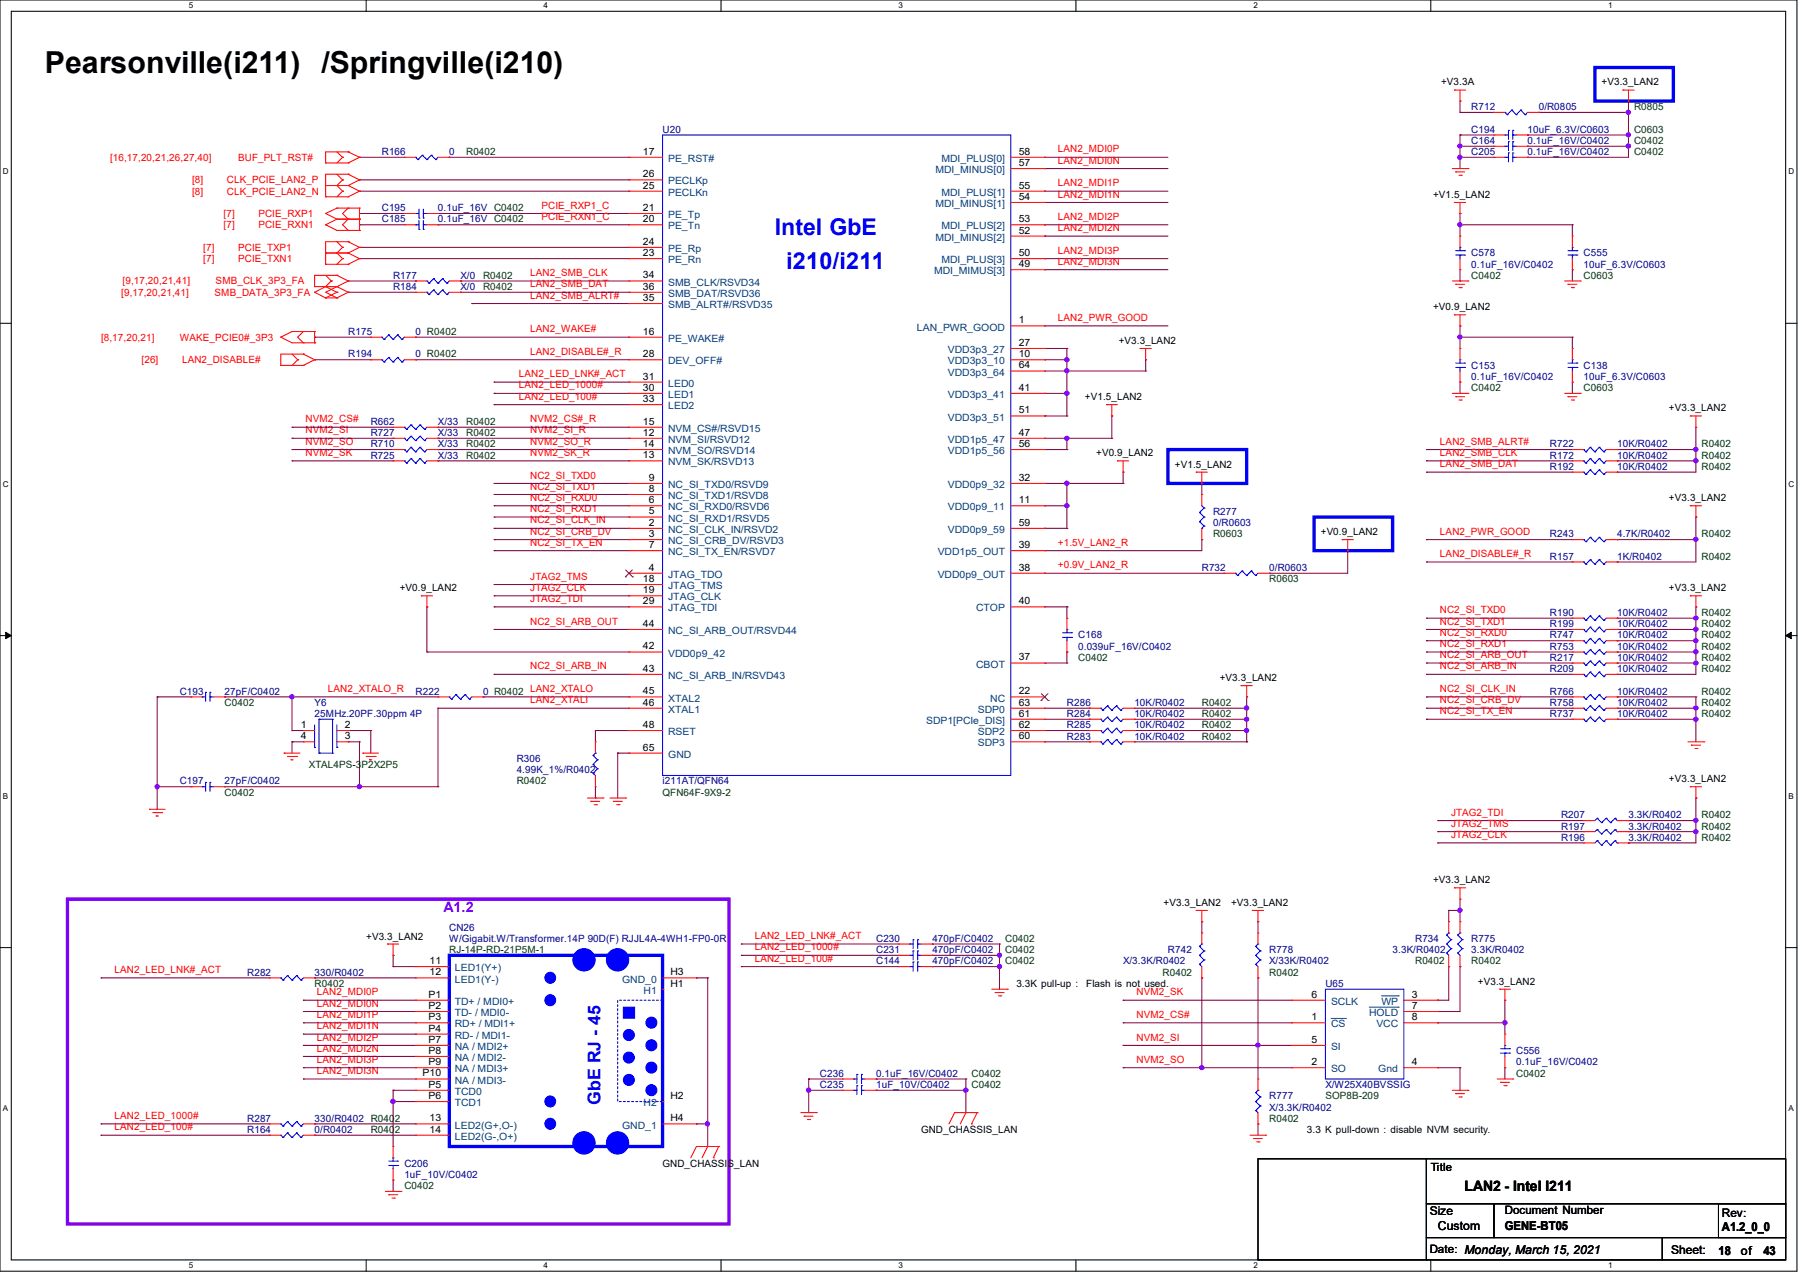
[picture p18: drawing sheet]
<svg xmlns="http://www.w3.org/2000/svg" width="297mm" height="210mm" viewBox="0 0 297 210" stroke-linecap="round" stroke-linejoin="round" font-family="sans-serif">
<defs><g id="words">
<text font-size="5" x="7.4" y="12">Pearsonville(i211) /Springville(i210)</text>
<text font-size="3.9" fill="#00f" x="129.8" y="44.4">i210/i211</text>
<text font-size="3.8" fill="#00f" x="127.9" y="38.7">Intel GbE</text>
<text font-size="2.9" fill="#00f" x="99.1" y="182.3" transform="rotate(-90 99.1 182.3)">GbE RJ - 45</text>
<text font-size="2.4" fill="#8000ff" x="73.2" y="150.5">A1.2</text>
<text font-size="2.4" x="241.8" y="196.5">LAN2 - Intel I211</text>
<g font-size="2">
<text x="236.1" y="200.4">Size</text>
<text x="237.4" y="202.9">Custom</text>
<text x="248.5" y="202.9">GENE-BT05</text>
<text x="284.3" y="203.1">A1.2_0_0</text>
<text x="275.9" y="206.9">Sheet:</text>
<text x="283.7" y="207">18</text>
<text x="287.4" y="207">of</text>
<text x="291.1" y="207">43</text>
</g>
<g font-size="1.9">
<text x="236.2" y="193.3">Title</text>
<text x="248.5" y="200.3">Document Number</text>
<text x="284.3" y="200.7">Rev:</text>
<text x="236.1" y="206.8">Date: Monday, March 15, 2021</text>
</g>
<g font-size="1.7">
<text x="237.9" y="14.1">+V3.3A</text>
<text x="264.4" y="14.1">+V3.3_LAN2</text>
<text x="106.1" y="29.3">26</text>
<text x="106.1" y="25.5">17</text>
<text x="168.2" y="25.5">58</text>
<text x="168.2" y="27.4">57</text>
<text x="106.1" y="34.8">21</text>
<text x="106.1" y="31.1">25</text>
<text x="168.2" y="31.1">55</text>
<text x="168.2" y="33">54</text>
<text x="236.6" y="32.6">+V1.5_LAN2</text>
<text x="106.1" y="36.7">20</text>
<text x="106.1" y="40.4">24</text>
<text x="168.2" y="36.7">53</text>
<text x="168.2" y="38.5">52</text>
<text x="106.1" y="42.2">23</text>
<text x="106.1" y="47.8">36</text>
<text x="106.1" y="45.9">34</text>
<text x="168.2" y="42.2">50</text>
<text x="168.2" y="44.1">49</text>
<text x="106.1" y="49.7">35</text>
<text x="168.2" y="53.3">1</text>
<text x="236.6" y="51.2">+V0.9_LAN2</text>
<text x="106.1" y="58.9">28</text>
<text x="106.1" y="55.2">16</text>
<text x="168.2" y="57.1">27</text>
<text x="168.2" y="58.9">10</text>
<text x="184.7" y="56.7">+V3.3_LAN2</text>
<text x="106.1" y="62.6">31</text>
<text x="106.1" y="64.5">30</text>
<text x="168.2" y="64.5">41</text>
<text x="168.2" y="60.8">64</text>
<text x="179.1" y="66">+V1.5_LAN2</text>
<text x="106.1" y="66.3">33</text>
<text x="106.1" y="71.9">12</text>
<text x="106.1" y="70.1">15</text>
<text x="168.2" y="71.9">47</text>
<text x="168.2" y="68.2">51</text>
<text x="275.5" y="67.9">+V3.3_LAN2</text>
<text x="106.1" y="75.6">13</text>
<text x="106.1" y="73.7">14</text>
<text x="168.2" y="73.7">56</text>
<text x="181" y="75.3">+V0.9_LAN2</text>
<text x="194" y="77.1">+V1.5_LAN2</text>
<text x="107.1" y="79.3">9</text>
<text x="107.1" y="81.2">8</text>
<text x="107.1" y="83">6</text>
<text x="168.2" y="83">11</text>
<text x="168.2" y="79.3">32</text>
<text x="275.5" y="82.7">+V3.3_LAN2</text>
<text x="107.1" y="86.7">2</text>
<text x="107.1" y="88.6">3</text>
<text x="107.1" y="84.9">5</text>
<text x="168.2" y="86.7">59</text>
<text x="218.1" y="88.3">+V0.9_LAN2</text>
<text x="107.1" y="90.4">7</text>
<text x="107.1" y="94.1">4</text>
<text x="168.2" y="90.4">39</text>
<text x="168.2" y="94.1">38</text>
<text x="66" y="97.5">+V0.9_LAN2</text>
<text x="106.1" y="99.7">29</text>
<text x="106.1" y="96">18</text>
<text x="106.1" y="97.9">19</text>
<text x="168.2" y="99.7">40</text>
<text x="275.5" y="97.5">+V3.3_LAN2</text>
<text x="106.1" y="107.1">42</text>
<text x="106.1" y="103.4">44</text>
<text x="106.1" y="110.8">43</text>
<text x="168.2" y="109">37</text>
<text x="201.4" y="112.4">+V3.3_LAN2</text>
<text x="106.1" y="114.6">45</text>
<text x="106.1" y="116.4">46</text>
<text x="168.2" y="114.6">22</text>
<text x="168.2" y="118.2">61</text>
<text x="168.2" y="116.4">63</text>
<text x="49.7" y="120.1">1</text>
<text x="49.7" y="122">4</text>
<text x="56.9" y="122">3</text>
<text x="56.9" y="120.1">2</text>
<text x="106.1" y="120.1">48</text>
<text x="106.1" y="123.8">65</text>
<text x="168.2" y="122">60</text>
<text x="168.2" y="120.1">62</text>
<text x="275.5" y="129.1">+V3.3_LAN2</text>
<text x="192.1" y="149.4">+V3.3_LAN2</text>
<text x="203.2" y="149.4">+V3.3_LAN2</text>
<text x="236.6" y="145.8">+V3.3_LAN2</text>
<text x="60.5" y="155">+V3.3_LAN2</text>
<text x="70.9" y="160.9">12</text>
<text x="70.9" y="159">11</text>
<text x="110.7" y="160.9">H3</text>
<text x="70.7" y="164.6">P1</text>
<text x="70.7" y="166.5">P2</text>
<text x="110.7" y="162.8">H1</text>
<text x="167.8" y="162.8">3.3K pull-up :</text>
<text x="179.3" y="162.8">Flash is not used.</text>
<text x="216.5" y="164.6">6</text>
<text x="233.1" y="164.6">3</text>
<text x="233.1" y="166.5">7</text>
<text x="244" y="162.4">+V3.3_LAN2</text>
<text x="70.7" y="168.3">P3</text>
<text x="70.7" y="170.2">P4</text>
<text x="70.7" y="172">P7</text>
<text x="70.7" y="173.9">P8</text>
<text x="216.5" y="168.3">1</text>
<text x="216.5" y="172">5</text>
<text x="233.1" y="168.3">8</text>
<text x="69.8" y="177.6">P10</text>
<text x="70.7" y="175.7">P9</text>
<text x="70.7" y="179.5">P5</text>
<text x="216.5" y="175.7">2</text>
<text x="233.1" y="175.7">4</text>
<text x="70.7" y="181.3">P6</text>
<text x="70.9" y="185">13</text>
<text x="110.7" y="185">H4</text>
<text x="110.7" y="181.3">H2</text>
<text x="70.9" y="186.9">14</text>
<text x="152.1" y="186.9">GND_CHASSIS_LAN</text>
<text x="215.8" y="186.9">3.3 K pull-down : disable NVM security.</text>
<text x="109.4" y="192.5">GND_CHASSIS_LAN</text>
</g>
<g font-size="1.7" fill="#000080">
<text x="109.4" y="21.9">U20</text>
<text x="242.9" y="18.2">R712</text>
<text x="242.9" y="23.7">C164</text>
<text x="242.9" y="21.9">C194</text>
<text x="252.2" y="23.7">0.1uF_16V/C0402</text>
<text x="252.2" y="21.9">10uF_6.3V/C0603</text>
<text x="254" y="18.2">0/R0805</text>
<text x="63" y="25.6">R166</text>
<text x="74.2" y="25.6">0</text>
<text x="242.9" y="25.6">C205</text>
<text x="252.2" y="25.6">0.1uF_16V/C0402</text>
<text x="63" y="34.9">C195</text>
<text x="72.3" y="34.9">0.1uF_16V C0402</text>
<text x="63" y="36.7">C185</text>
<text x="72.3" y="36.7">0.1uF_16V C0402</text>
<text x="64.9" y="47.8">R184</text>
<text x="64.9" y="46">R177</text>
<text x="76" y="47.8">X/0</text>
<text x="76" y="46">X/0</text>
<text x="242.9" y="42.3">C578</text>
<text x="242.9" y="44.2">0.1uF_16V/C0402</text>
<text x="261.4" y="42.3">C555</text>
<text x="261.4" y="44.2">10uF_6.3V/C0603</text>
<text x="57.5" y="59">R194</text>
<text x="57.5" y="55.2">R175</text>
<text x="68.6" y="59">0 R0402</text>
<text x="68.6" y="55.2">0 R0402</text>
<text x="242.9" y="60.8">C153</text>
<text x="242.9" y="62.7">0.1uF_16V/C0402</text>
<text x="261.4" y="60.8">C138</text>
<text x="261.4" y="62.7">10uF_6.3V/C0603</text>
<text x="61.2" y="72">R727</text>
<text x="61.2" y="70.1">R662</text>
<text x="72.3" y="72">X/33</text>
<text x="72.3" y="70.1">X/33</text>
<text x="61.2" y="75.6">R725</text>
<text x="61.2" y="73.8">R710</text>
<text x="72.3" y="75.6">X/33</text>
<text x="72.3" y="73.8">X/33</text>
<text x="255.9" y="75.6">R172</text>
<text x="255.9" y="77.5">R192</text>
<text x="255.9" y="73.8">R722</text>
<text x="267" y="75.6">10K/R0402</text>
<text x="267" y="77.5">10K/R0402</text>
<text x="267" y="73.8">10K/R0402</text>
<text x="200.3" y="84.9">R277</text>
<text x="200.3" y="86.8">0/R0603</text>
<text x="255.9" y="88.6">R243</text>
<text x="267" y="88.6">4.7K/R0402</text>
<text x="198.4" y="94.2">R732</text>
<text x="209.5" y="94.2">0/R0603</text>
<text x="255.9" y="92.3">R157</text>
<text x="267" y="92.3">1K/R0402</text>
<text x="255.9" y="101.6">R190</text>
<text x="267" y="101.6">10K/R0402</text>
<text x="178" y="105.3">C168</text>
<text x="178" y="107.2">0.039uF_16V/C0402</text>
<text x="255.9" y="107.2">R753</text>
<text x="255.9" y="105.3">R747</text>
<text x="255.9" y="103.5">R199</text>
<text x="267" y="107.2">10K/R0402</text>
<text x="267" y="105.3">10K/R0402</text>
<text x="267" y="103.5">10K/R0402</text>
<text x="255.9" y="110.9">R209</text>
<text x="255.9" y="109.1">R217</text>
<text x="267" y="110.9">10K/R0402</text>
<text x="267" y="109.1">10K/R0402</text>
<text x="29.7" y="114.6">C193</text>
<text x="37.1" y="114.6">27pF/C0402</text>
<text x="51.9" y="116.5">Y6</text>
<text x="51.9" y="118.3">25MHz.20PF.30ppm 4P</text>
<text x="68.6" y="114.6">R222</text>
<text x="79.8" y="114.6">0 R0402</text>
<text x="176.1" y="118.3">R284</text>
<text x="176.1" y="116.5">R286</text>
<text x="187.3" y="118.3">10K/R0402</text>
<text x="187.3" y="116.5">10K/R0402</text>
<text x="255.9" y="118.3">R737</text>
<text x="255.9" y="114.6">R766</text>
<text x="255.9" y="116.5">R758</text>
<text x="267" y="118.3">10K/R0402</text>
<text x="267" y="114.6">10K/R0402</text>
<text x="267" y="116.5">10K/R0402</text>
<text x="85.3" y="125.7">R306</text>
<text x="176.1" y="120.1">R285</text>
<text x="176.1" y="122">R283</text>
<text x="187.3" y="120.1">10K/R0402</text>
<text x="187.3" y="122">10K/R0402</text>
<text x="29.7" y="129.4">C197</text>
<text x="37.1" y="129.4">27pF/C0402</text>
<text x="85.3" y="127.6">4.99K_1%/R0402</text>
<text x="109.4" y="129.4">i211AT/QFN64</text>
<text x="257.7" y="135">R207</text>
<text x="257.7" y="136.9">R197</text>
<text x="268.9" y="135">3.3K/R0402</text>
<text x="268.9" y="136.9">3.3K/R0402</text>
<text x="257.7" y="138.7">R196</text>
<text x="268.9" y="138.7">3.3K/R0402</text>
<text x="74.2" y="153.5">CN26</text>
<text x="74.2" y="155.4">W/Gigabit.W/Transformer.14P 90D(F) RJJL4A-4WH1-FP0-0R</text>
<text x="144.7" y="155.4">C230</text>
<text x="153.9" y="155.4">470pF/C0402</text>
<text x="233.6" y="155.4">R734</text>
<text x="242.9" y="155.4">R775</text>
<text x="40.8" y="161">R282</text>
<text x="51.9" y="161">330/R0402</text>
<text x="144.7" y="157.2">C231</text>
<text x="144.7" y="159.1">C144</text>
<text x="153.9" y="157.2">470pF/C0402</text>
<text x="153.9" y="159.1">470pF/C0402</text>
<text x="185.4" y="159.1">X/3.3K/R0402</text>
<text x="192.8" y="157.2">R742</text>
<text x="209.5" y="157.2">R778</text>
<text x="209.5" y="159.1">X/33K/R0402</text>
<text x="229.9" y="157.2">3.3K/R0402</text>
<text x="242.9" y="157.2">3.3K/R0402</text>
<text x="218.8" y="162.8">U65</text>
<text x="250.3" y="173.9">C556</text>
<text x="135.4" y="179.5">C235</text>
<text x="135.4" y="177.6">C236</text>
<text x="144.7" y="179.5">1uF_10V/C0402</text>
<text x="144.7" y="177.6">0.1uF_16V/C0402</text>
<text x="218.8" y="179.5">X/W25X40BVSSIG</text>
<text x="250.3" y="175.8">0.1uF_16V/C0402</text>
<text x="40.8" y="185">R287</text>
<text x="51.9" y="185">330/R0402 R0402</text>
<text x="209.5" y="181.4">R777</text>
<text x="209.5" y="183.2">X/3.3K/R0402</text>
<text x="40.8" y="186.9">R164</text>
<text x="51.9" y="186.9">0/R0402</text>
<text x="66.8" y="192.5">C206</text>
<text x="66.8" y="194.3">1uF_10V/C0402</text>
</g>
<g font-size="1.7" fill="#004000">
<text x="269.8" y="18.2">R0805</text>
<text x="269.8" y="23.7">C0402</text>
<text x="269.8" y="21.9">C0603</text>
<text x="77" y="25.6">R0402</text>
<text x="269.8" y="25.6">C0402</text>
<text x="79.8" y="47.8">R0402</text>
<text x="79.8" y="46">R0402</text>
<text x="242.9" y="46">C0402</text>
<text x="261.4" y="46">C0603</text>
<text x="242.9" y="64.5">C0402</text>
<text x="261.4" y="64.5">C0603</text>
<text x="77" y="72">R0402</text>
<text x="77" y="70.1">R0402</text>
<text x="77" y="75.6">R0402</text>
<text x="77" y="73.8">R0402</text>
<text x="280.9" y="75.6">R0402</text>
<text x="280.9" y="77.5">R0402</text>
<text x="280.9" y="73.8">R0402</text>
<text x="200.3" y="88.6">R0603</text>
<text x="280.9" y="88.6">R0402</text>
<text x="280.9" y="92.3">R0402</text>
<text x="209.5" y="96.1">R0603</text>
<text x="280.9" y="101.6">R0402</text>
<text x="280.9" y="107.2">R0402</text>
<text x="280.9" y="105.3">R0402</text>
<text x="280.9" y="103.5">R0402</text>
<text x="178" y="109.1">C0402</text>
<text x="280.9" y="110.9">R0402</text>
<text x="280.9" y="109.1">R0402</text>
<text x="37.1" y="116.5">C0402</text>
<text x="198.4" y="118.3">R0402</text>
<text x="198.4" y="116.5">R0402</text>
<text x="280.9" y="118.3">R0402</text>
<text x="280.9" y="114.6">R0402</text>
<text x="280.9" y="116.5">R0402</text>
<text x="198.4" y="120.1">R0402</text>
<text x="198.4" y="122">R0402</text>
<text x="37.1" y="131.3">C0402</text>
<text x="51" y="126.7">XTAL4PS-3P2X2P5</text>
<text x="85.3" y="129.4">R0402</text>
<text x="109.4" y="131.3">QFN64F-9X9-2</text>
<text x="280.9" y="135">R0402</text>
<text x="280.9" y="136.9">R0402</text>
<text x="280.9" y="138.7">R0402</text>
<text x="165.9" y="155.4">C0402</text>
<text x="74.2" y="157.2">RJ-14P-RD-21P5M-1</text>
<text x="165.9" y="157.2">C0402</text>
<text x="165.9" y="159.1">C0402</text>
<text x="191.9" y="161">R0402</text>
<text x="209.5" y="161">R0402</text>
<text x="233.6" y="159.1">R0402</text>
<text x="242.9" y="159.1">R0402</text>
<text x="51.9" y="162.8">R0402</text>
<text x="160.4" y="179.5">C0402</text>
<text x="160.4" y="177.6">C0402</text>
<text x="250.3" y="177.6">C0402</text>
<text x="209.5" y="185">R0402</text>
<text x="218.8" y="181.4">SOP8B-209</text>
<text x="61.2" y="186.9">R0402</text>
<text x="66.8" y="196.2">C0402</text>
</g>
<g font-size="1.7" fill="#f00">
<text x="18.2" y="26.5">[16,17,20,21,26,27,40]</text>
<text x="39.3" y="26.5">BUF_PLT_RST#</text>
<text x="174.7" y="25.1">LAN2_MDI0P</text>
<text x="174.7" y="27">LAN2_MDI0N</text>
<text x="31.7" y="32.1">[8]</text>
<text x="31.7" y="30.2">[8]</text>
<text x="36.9" y="35.8">[7]</text>
<text x="37.5" y="32.1">CLK_PCIE_LAN2_N</text>
<text x="37.5" y="30.2">CLK_PCIE_LAN2_P</text>
<text x="42.7" y="35.8">PCIE_RXP1</text>
<text x="89.4" y="34.4">PCIE_RXP1_C</text>
<text x="174.7" y="30.7">LAN2_MDI1P</text>
<text x="174.7" y="32.6">LAN2_MDI1N</text>
<text x="33.6" y="41.4">[7]</text>
<text x="36.9" y="37.6">[7]</text>
<text x="39.3" y="41.4">PCIE_TXP1</text>
<text x="42.7" y="37.6">PCIE_RXN1</text>
<text x="89.4" y="36.3">PCIE_RXN1_C</text>
<text x="174.7" y="36.3">LAN2_MDI2P</text>
<text x="174.7" y="38.1">LAN2_MDI2N</text>
<text x="174.7" y="41.9">LAN2_MDI3P</text>
<text x="20.2" y="46.9">[9,17,20,21,41]</text>
<text x="33.6" y="43.2">[7]</text>
<text x="35.6" y="46.9">SMB_CLK_3P3_FA</text>
<text x="39.3" y="43.2">PCIE_TXN1</text>
<text x="87.5" y="45.6">LAN2_SMB_CLK</text>
<text x="87.5" y="47.4">LAN2_SMB_DAT</text>
<text x="174.7" y="43.7">LAN2_MDI3N</text>
<text x="20" y="48.8">[9,17,20,21,41]</text>
<text x="35.4" y="48.8">SMB_DATA_3P3_FA</text>
<text x="87.5" y="49.3">LAN2_SMB_ALRT#</text>
<text x="174.7" y="53">LAN2_PWR_GOOD</text>
<text x="16.7" y="56.2">[8,17,20,21]</text>
<text x="23.4" y="59.9">[26]</text>
<text x="29.7" y="56.2">WAKE_PCIE0#_3P3</text>
<text x="30.1" y="59.9">LAN2_DISABLE#</text>
<text x="87.5" y="54.8">LAN2_WAKE#</text>
<text x="87.5" y="58.5">LAN2_DISABLE#_R</text>
<text x="85.7" y="62.2">LAN2_LED_LNK#_ACT</text>
<text x="85.7" y="64.1">LAN2_LED_1000#</text>
<text x="85.7" y="66">LAN2_LED_100#</text>
<text x="50.5" y="71.5">NVM2_SI</text>
<text x="50.5" y="69.7">NVM2_CS#</text>
<text x="87.5" y="71.5">NVM2_SI_R</text>
<text x="87.5" y="69.7">NVM2_CS#_R</text>
<text x="50.5" y="75.2">NVM2_SK</text>
<text x="50.5" y="73.4">NVM2_SO</text>
<text x="87.5" y="73.4">NVM2_SO_R</text>
<text x="87.5" y="75.2">NVM2_SK_R</text>
<text x="237.7" y="73.4">LAN2_SMB_ALRT#</text>
<text x="237.7" y="75.2">LAN2_SMB_CLK</text>
<text x="237.7" y="77.1">LAN2_SMB_DAT</text>
<text x="87.5" y="80.8">NC2_SI_TXD1</text>
<text x="87.5" y="79">NC2_SI_TXD0</text>
<text x="87.5" y="82.6">NC2_SI_RXD0</text>
<text x="87.5" y="88.2">NC2_SI_CRB_DV</text>
<text x="87.5" y="84.5">NC2_SI_RXD1</text>
<text x="87.5" y="86.4">NC2_SI_CLK_IN</text>
<text x="237.7" y="88.2">LAN2_PWR_GOOD</text>
<text x="87.5" y="90">NC2_SI_TX_EN</text>
<text x="87.5" y="95.6">JTAG2_TMS</text>
<text x="174.7" y="90">+1.5V_LAN2_R</text>
<text x="174.7" y="93.8">+0.9V_LAN2_R</text>
<text x="237.7" y="91.9">LAN2_DISABLE#_R</text>
<text x="87.5" y="97.5">JTAG2_CLK</text>
<text x="87.5" y="99.3">JTAG2_TDI</text>
<text x="237.7" y="101.2">NC2_SI_TXD0</text>
<text x="87.5" y="103">NC2_SI_ARB_OUT</text>
<text x="237.7" y="103">NC2_SI_TXD1</text>
<text x="237.7" y="106.8">NC2_SI_RXD1</text>
<text x="237.7" y="104.9">NC2_SI_RXD0</text>
<text x="87.5" y="110.4">NC2_SI_ARB_IN</text>
<text x="237.7" y="108.6">NC2_SI_ARB_OUT</text>
<text x="237.7" y="110.4">NC2_SI_ARB_IN</text>
<text x="54.1" y="114.2">LAN2_XTALO_R</text>
<text x="87.5" y="114.2">LAN2_XTALO</text>
<text x="87.5" y="116">LAN2_XTALI</text>
<text x="237.7" y="114.2">NC2_SI_CLK_IN</text>
<text x="237.7" y="116">NC2_SI_CRB_DV</text>
<text x="237.7" y="117.9">NC2_SI_TX_EN</text>
<text x="239.6" y="134.6">JTAG2_TDI</text>
<text x="239.6" y="136.4">JTAG2_TMS</text>
<text x="239.6" y="138.3">JTAG2_CLK</text>
<text x="124.6" y="154.9">LAN2_LED_LNK#_ACT</text>
<text x="18.9" y="160.5">LAN2_LED_LNK#_ACT</text>
<text x="124.6" y="156.8">LAN2_LED_1000#</text>
<text x="124.6" y="158.7">LAN2_LED_100#</text>
<text x="52.3" y="167.9">LAN2_MDI1P</text>
<text x="52.3" y="166.1">LAN2_MDI0N</text>
<text x="52.3" y="164.2">LAN2_MDI0P</text>
<text x="187.7" y="164.2">NVM2_SK</text>
<text x="187.7" y="167.9">NVM2_CS#</text>
<text x="52.3" y="173.5">LAN2_MDI2N</text>
<text x="52.3" y="171.7">LAN2_MDI2P</text>
<text x="52.3" y="169.8">LAN2_MDI1N</text>
<text x="187.7" y="171.7">NVM2_SI</text>
<text x="52.3" y="177.2">LAN2_MDI3N</text>
<text x="52.3" y="175.3">LAN2_MDI3P</text>
<text x="187.7" y="175.3">NVM2_SO</text>
<text x="18.9" y="184.6">LAN2_LED_1000#</text>
<text x="18.9" y="186.5">LAN2_LED_100#</text>
</g>
<g font-size="1.7" fill="#004080">
<text x="110.3" y="26.7">PE_RST#</text>
<text x="154.4" y="28.6">MDI_MINUS[0]</text>
<text x="155.4" y="26.7">MDI_PLUS[0]</text>
<text x="110.3" y="36">PE_Tp</text>
<text x="110.3" y="30.4">PECLKp</text>
<text x="110.3" y="32.3">PECLKn</text>
<text x="154.4" y="34.2">MDI_MINUS[1]</text>
<text x="155.4" y="32.3">MDI_PLUS[1]</text>
<text x="110.3" y="37.8">PE_Tn</text>
<text x="110.3" y="41.6">PE_Rp</text>
<text x="154.4" y="39.7">MDI_MINUS[2]</text>
<text x="155.4" y="37.8">MDI_PLUS[2]</text>
<text x="110.3" y="43.4">PE_Rn</text>
<text x="110.3" y="47.1">SMB_CLK/RSVD34</text>
<text x="154.2" y="45.3">MDI_MIMUS[3]</text>
<text x="155.4" y="43.4">MDI_PLUS[3]</text>
<text x="110.3" y="50.8">SMB_ALRT#/RSVD35</text>
<text x="110.3" y="49">SMB_DAT/RSVD36</text>
<text x="110.3" y="56.4">PE_WAKE#</text>
<text x="151.4" y="54.5">LAN_PWR_GOOD</text>
<text x="156.5" y="58.3">VDD3p3_27</text>
<text x="110.3" y="63.8">LED0</text>
<text x="110.3" y="65.7">LED1</text>
<text x="110.3" y="60.1">DEV_OFF#</text>
<text x="156.5" y="65.7">VDD3p3_41</text>
<text x="156.5" y="62">VDD3p3_64</text>
<text x="156.5" y="60.1">VDD3p3_10</text>
<text x="110.3" y="67.5">LED2</text>
<text x="110.3" y="71.2">NVM_CS#/RSVD15</text>
<text x="156.5" y="69.4">VDD3p3_51</text>
<text x="110.3" y="73.1">NVM_SI/RSVD12</text>
<text x="110.3" y="76.8">NVM_SK/RSVD13</text>
<text x="110.3" y="74.9">NVM_SO/RSVD14</text>
<text x="156.5" y="73.1">VDD1p5_47</text>
<text x="156.5" y="74.9">VDD1p5_56</text>
<text x="110.3" y="80.5">NC_SI_TXD0/RSVD9</text>
<text x="110.3" y="82.3">NC_SI_TXD1/RSVD8</text>
<text x="156.5" y="80.5">VDD0p9_32</text>
<text x="110.3" y="87.9">NC_SI_CLK_IN/RSVD2</text>
<text x="110.3" y="89.8">NC_SI_CRB_DV/RSVD3</text>
<text x="110.3" y="84.2">NC_SI_RXD0/RSVD6</text>
<text x="110.3" y="86.1">NC_SI_RXD1/RSVD5</text>
<text x="156.5" y="84.2">VDD0p9_11</text>
<text x="156.5" y="87.9">VDD0p9_59</text>
<text x="110.3" y="91.6">NC_SI_TX_EN/RSVD7</text>
<text x="110.3" y="95.3">JTAG_TDO</text>
<text x="154.8" y="91.6">VDD1p5_OUT</text>
<text x="154.8" y="95.3">VDD0p9_OUT</text>
<text x="110.3" y="100.9">JTAG_TDI</text>
<text x="110.3" y="97.2">JTAG_TMS</text>
<text x="110.3" y="99.1">JTAG_CLK</text>
<text x="161.2" y="100.9">CTOP</text>
<text x="110.3" y="104.6">NC_SI_ARB_OUT/RSVD44</text>
<text x="110.3" y="112">NC_SI_ARB_IN/RSVD43</text>
<text x="110.3" y="108.3">VDD0p9_42</text>
<text x="161.2" y="110.2">CBOT</text>
<text x="110.3" y="115.7">XTAL2</text>
<text x="110.3" y="117.6">XTAL1</text>
<text x="152.9" y="119.4">SDP1[PCIe_DIS]</text>
<text x="161.5" y="117.6">SDP0</text>
<text x="163.5" y="115.7">NC</text>
<text x="110.3" y="121.3">RSET</text>
<text x="110.3" y="125">GND</text>
<text x="161.5" y="123.1">SDP3</text>
<text x="161.5" y="121.3">SDP2</text>
<text x="75.1" y="160.2">LED1(Y+)</text>
<text x="75.1" y="165.8">TD+ / MDI0+</text>
<text x="75.1" y="167.6">TD- / MDI0-</text>
<text x="75.1" y="162.1">LED1(Y-)</text>
<text x="102.7" y="162.1">GND_0</text>
<text x="106.3" y="164">H1</text>
<text x="219.7" y="165.8">SCLK</text>
<text x="226.1" y="167.6">HOLD</text>
<text x="228.1" y="165.8">WP</text>
<text x="75.1" y="169.5">RD+ / MDI1+</text>
<text x="75.1" y="171.4">RD- / MDI1-</text>
<text x="75.1" y="173.2">NA / MDI2+</text>
<text x="219.7" y="169.5">CS</text>
<text x="219.7" y="173.2">SI</text>
<text x="227.2" y="169.5">VCC</text>
<text x="75.1" y="175">NA / MDI2-</text>
<text x="75.1" y="176.9">NA / MDI3+</text>
<text x="75.1" y="178.8">NA / MDI3-</text>
<text x="219.7" y="176.9">SO</text>
<text x="227.5" y="176.9">Gnd</text>
<text x="75.1" y="182.5">TCD1</text>
<text x="75.1" y="180.6">TCD0</text>
<text x="106.3" y="182.5">H2</text>
<text x="75.1" y="186.2">LED2(G+,O-)</text>
<text x="75.1" y="188">LED2(G-,O+)</text>
<text x="102.7" y="186.2">GND_1</text>
</g>
<g font-size="1.3">
<text x="31.2" y="1.4">5</text>
<text x="89.7" y="1.4">4</text>
<text x="148.3" y="1.4">3</text>
<text x="206.9" y="1.4">2</text>
<text x="265.5" y="1.4">1</text>
<text x=".5" y="28.8">D</text>
<text x="295.3" y="28.8">D</text>
<text x=".5" y="80.3">C</text>
<text x="295.3" y="80.3">C</text>
<text x=".5" y="131.8">B</text>
<text x="295.3" y="131.8">B</text>
<text x=".5" y="183.3">A</text>
<text x="295.3" y="183.3">A</text>
<text x="31.2" y="209.3">5</text>
<text x="89.7" y="209.3">4</text>
<text x="148.3" y="209.3">3</text>
<text x="206.9" y="209.3">2</text>
<text x="265.5" y="209.3">1</text>
</g>
</g></defs>
<path d="M0 0h296.7v209.7h-296.7zM1.9 1.9h292.9v206h-292.9z" fill="none" stroke="#000" stroke-width=".17"/>
<g fill="#fff">
<path d="M31.2 .2h.7v1.5h-.7z"/>
<path d="M31.2 208.1h.7v1.4h-.7z"/>
</g>
<path d="M60.5 0v1.9M60.5 207.9v1.8" fill="none" stroke="#000" stroke-width=".17"/>
<g fill="#fff">
<path d="M89.7 .2h.8v1.5h-.8z"/>
<path d="M89.7 208.1h.8v1.4h-.8z"/>
</g>
<path d="M119 0v1.9M119 207.9v1.8" fill="none" stroke="#000" stroke-width=".17"/>
<g fill="#fff">
<path d="M148.3 .2h.8v1.5h-.8z"/>
<path d="M148.3 208.1h.8v1.4h-.8z"/>
</g>
<path d="M177.6 0v1.9M177.6 207.9v1.8" fill="none" stroke="#000" stroke-width=".17"/>
<g fill="#fff">
<path d="M206.9 .2h.7v1.5h-.7z"/>
<path d="M206.9 208.1h.7v1.4h-.7z"/>
</g>
<path d="M236.2 0v1.9M236.2 207.9v1.8" fill="none" stroke="#000" stroke-width=".17"/>
<g fill="#fff">
<path d="M265.5 .2h.7v1.5h-.7z"/>
<path d="M265.5 208.1h.7v1.4h-.7z"/>
<path d="M.5 27.6h.9v1.5h-.9z"/>
<path d="M295.3 27.6h.9v1.5h-.9z"/>
<path d="M.5 79.1h.9v1.5h-.9z"/>
<path d="M295.3 79.1h.9v1.5h-.9z"/>
</g>
<path d="M0 53.3h1.9M294.8 53.3h1.9" fill="none" stroke="#000" stroke-width=".17"/>
<g fill="#fff">
<path d="M.5 130.6h.8v1.5h-.8z"/>
<path d="M295.3 130.6h.8v1.5h-.8z"/>
</g>
<path d="M0 104.9h1.9M294.8 104.9h1.9" fill="none" stroke="#000" stroke-width=".17"/>
<path d="M.9 104.3l1 .6-1 .5zM294.8 104.9l.9-.6v1.1z" fill="#000" stroke="#000" stroke-width=".17"/>
<g fill="#fff">
<path d="M.5 182.1h.8v1.5h-.8z"/>
<path d="M295.3 182.1h.8v1.5h-.8z"/>
</g>
<path d="M0 156.3h1.9M294.8 156.3h1.9M207.7 191.2h27.8v16.7h-27.8zM235.5 198.6h11.1v5.6h-11.1zM235.5 191.2h59.3v7.4h-59.3zM246.6 198.6h48.2v5.6h-48.2zM283.7 198.6h11.1v5.6h-11.1zM235.5 204.2h38.9v3.7h-38.9zM274.4 204.2h20.4v3.7h-20.4z" fill="none" stroke="#000" stroke-width=".17"/>
<path d="M263.3 11.1h13v5.6h-13zM192.8 74.2h13v5.6h-13zM217 85.3h12.9v5.5h-12.9zM74.2 157.6h35.2v31.5h-35.2z" fill="none" stroke="#00f" stroke-width=".55"/>
<path d="M11.1 148.3h109.3v53.6h-109.3z" fill="none" stroke="#8000ff" stroke-width=".55"/>
<g fill="none" stroke="#800040" stroke-width=".17">
<path d="M241 18.5h.1M241 16.7h.1M241 18.5h5.6M241 16.7v1.8M254 18.5h.1M254 18.5h14.9M268.9 18.5h.1M268.9 16.7h.1M268.9 16.7v9.3h-16.7M59.4 31.5h.1M59.4 35.2h.1M59.4 37.1h.1"/>
<path d="M59.4 26h.1M59.4 29.7h.1M59.4 31.5h44.4M59.4 35.2h7.4M59.4 37.1h7.4M59.4 26h7.4M59.4 29.7h44.4M72.3 35.2h.1M72.3 37.1h.1M72.3 35.2h31.5M72.3 37.1h31.5M74.2 26h.1"/>
<path d="M74.2 26h29.6M172.5 26h.1M172.5 27.8h.1M172.5 31.5h.1M172.5 33.4h.1M172.5 37.1h.1M172.5 38.9h.1M172.5 31.5h20.3M172.5 37.1h20.3M172.5 26h20.3M172.5 27.8h20.3M172.5 33.4h20.3"/>
<path d="M172.5 38.9h20.3M241 24.1h.1M241 22.3h.1M241 26h.1M241 37.1h.1M241 35.2h.1M241 37.1h18.6M241 22.3v5.5M241 35.2v3.7M241 22.3h5.6M241 24.1h5.6M241 26h5.6"/>
<path d="M252.2 22.3h.1M252.2 24.1h.1M252.2 26h.1M252.2 22.3h16.7M252.2 24.1h16.7M259.6 37.1h.1M259.6 37.1v1.8M268.9 22.3h.1M268.9 24.1h.1M51.9 55.6h.1M51.9 59.4h.1M51.9 55.6h9.3"/>
<path d="M51.9 59.4h9.3M57.5 48.2h.1M57.5 46.4h11.1M57.5 48.2h11.1M59.4 40.8h.1M59.4 42.7h.1M59.4 40.8h44.4M59.4 42.7h44.4M68.6 46.4h.1M68.6 55.6h.1M68.6 59.4h.1M68.6 55.6h35.2"/>
<path d="M68.6 59.4h35.2M76 46.4h.1M76 48.2h.1M76 46.4h27.8M76 48.2h27.8M77.9 50.1h.1M77.9 50.1h25.9M172.5 53.8h.1M172.5 59.4h.1M172.5 42.7h.1M172.5 44.5h.1M172.5 42.7h20.3"/>
<path d="M172.5 59.4h3.6M172.5 53.8h20.3M172.5 57.5h3.6M172.5 44.5h20.3M176.1 57.5h.1M176.1 59.4h.1M176.1 57.5v11.1M189.1 59.4h.1M189.1 59.4v1.8M241 55.6h.1M241 53.8h.1M241 46.4h.1"/>
<path d="M241 55.6h18.6M241 44.5v1.9M241 53.8v3.7M259.6 55.6h.1M259.6 44.5h.1M259.6 44.5v1.9M259.6 55.6v1.9M48.2 76h.1M48.2 74.2h.1M48.2 72.3h.1M48.2 70.5h.1M48.2 74.2h16.7"/>
<path d="M48.2 76h16.7M48.2 72.3h16.7M48.2 70.5h16.7M72.3 72.3h.1M72.3 74.2h.1M72.3 76h.1M72.3 70.5h.1M72.3 74.2h31.5M72.3 76h31.5M72.3 72.3h31.5M72.3 70.5h31.5M81.6 79.8h.1"/>
<path d="M81.6 63h.1M81.6 64.9h.1M81.6 66.8h.1M81.6 64.9h22.2M81.6 79.8h22.2M81.6 63h22.2M81.6 66.8h22.2M172.5 64.9h.1M172.5 68.6h.1M172.5 74.2h.1M172.5 74.2h3.6M172.5 61.2h16.6"/>
<path d="M172.5 64.9h3.6M172.5 68.6h3.6M172.5 72.3h11.1M172.5 79.8h12.9M176.1 61.2h.1M176.1 64.9h.1M176.1 68.6h.1M176.1 72.3h.1M176.1 74.2h.1M176.1 79.8h.1M176.1 72.3v1.9M176.1 79.8v7.4"/>
<path d="M183.6 72.3h.1M183.6 68.6h.1M183.6 68.6v3.7M185.4 79.8h.1M185.4 77.9h.1M185.4 77.9v1.9M189.1 61.2h.1M198.4 79.8h.1M198.4 79.8v1.8M235.5 74.2h.1M235.5 76h.1M235.5 77.9h.1"/>
<path d="M235.5 74.2h24.1M235.5 76h24.1M235.5 77.9h24.1M241 63h.1M241 63v1.9M259.6 63h.1M259.6 63v1.9M267 74.2h.1M267 76h.1M267 77.9h.1M267 74.2h13M267 76h13"/>
<path d="M280 74.2h.1M280 76h.1M280 70.5v7.4h-13M81.6 89h.1M81.6 85.3h.1M81.6 81.6h.1M81.6 90.8h.1M81.6 87.2h.1M81.6 83.4h.1M81.6 96.4h.1M81.6 98.3h.1M81.6 89h22.2"/>
<path d="M81.6 90.8h22.2M81.6 83.4h22.2M81.6 87.2h22.2M81.6 85.3h22.2M81.6 81.6h22.2M81.6 96.4h22.2M81.6 98.3h22.2M172.5 90.8h.1M172.5 94.6h.1M172.5 83.4h.1M172.5 87.2h.1M172.5 94.6h29.6"/>
<path d="M172.5 83.4h3.6M172.5 87.2h3.6M176.1 83.4h.1M176.1 87.2h.1M198.4 89h.1M198.4 89v1.8h-25.9M209.5 94.6h.1M222.5 90.8h.1M222.5 90.8v3.8h-13M235.5 89h.1M235.5 92.7h.1M235.5 89h24.1"/>
<path d="M235.5 92.7h24.1M267 89h.1M267 92.7h.1M267 89h13M280 85.3h.1M280 89h.1M280 85.3v7.4h-13M26 115h.1M26 115h5.5M26 115v18.5M37.1 115h.1M37.1 115h35.2"/>
<path d="M48.2 115h.1M48.2 115v5.5M70.5 107.6h.1M70.5 100.1h.1M70.5 107.6h33.3M70.5 100.1v7.5M72.3 116.8h.1M72.3 116.8h31.5M72.3 116.8v13M79.8 115h.1M79.8 115h24M81.6 100.1h.1"/>
<path d="M81.6 103.8h.1M81.6 111.3h.1M81.6 100.1h22.2M81.6 103.8h22.2M81.6 111.3h22.2M172.5 100.1h3.6M172.5 109.4h3.6M172.5 116.8h7.4M172.5 118.7h7.4M176.1 100.1h.1M176.1 107.6h.1M176.1 109.4h.1"/>
<path d="M176.1 100.1v1.9M176.1 107.6v1.8M179.9 116.8h.1M179.9 118.7h.1M187.3 116.8h18.5M187.3 118.7h18.5M205.8 116.8h.1M205.8 115h.1M205.8 118.7h.1M205.8 115v7.4M235.5 109.4h.1M235.5 111.3h.1"/>
<path d="M235.5 102h.1M235.5 103.8h.1M235.5 107.6h.1M235.5 105.7h.1M235.5 115h.1M235.5 116.8h.1M235.5 118.7h.1M235.5 109.4h24.1M235.5 116.8h24.1M235.5 118.7h24.1M235.5 115h24.1M235.5 103.8h24.1"/>
<path d="M235.5 107.6h24.1M235.5 111.3h24.1M235.5 102h24.1M235.5 105.7h24.1M267 109.4h.1M267 111.3h.1M267 102h.1M267 107.6h.1M267 105.7h.1M267 103.8h.1M267 115h.1M267 116.8h.1"/>
<path d="M267 118.7h.1M267 109.4h13M267 116.8h13M267 118.7h13M267 115h13M267 103.8h13M267 107.6h13M267 102h13M267 105.7h13M280 109.4h.1M280 105.7h.1M280 100.1h.1"/>
<path d="M280 107.6h.1M280 102h.1M280 103.8h.1M280 115h.1M280 116.8h.1M280 118.7h.1M280 100.1v11.2h-13M280 115v7.4M26 129.8h.1M26 129.8h5.5M37.1 129.8h.1M37.1 129.8h35.2"/>
<path d="M48.2 120.5h.1M48.2 122.4h.1M48.2 120.5h1.9M48.2 122.4h1.9M48.2 122.4v1.8M57.5 122.4h.1M57.5 120.5h.1M57.5 120.5h3.7M57.5 122.4h1.9M59.4 129.8h.1M59.4 122.4h.1M59.4 122.4v7.4"/>
<path d="M61.2 120.5h.1M61.2 120.5v3.7M72.3 129.8h.1M98.3 120.5h.1M98.3 131.7h.1M98.3 120.5h5.5M98.3 120.5v1.9M98.3 129.8v1.9M102 124.2h.1M102 124.2h1.8M102 124.2v7.5M172.5 120.5h7.4"/>
<path d="M172.5 122.4h7.4M179.9 120.5h.1M179.9 122.4h.1M187.3 120.5h18.5M187.3 122.4h18.5M205.8 120.5h.1M205.8 122.4h.1M237.4 135.4h.1M237.4 137.2h.1M237.4 139.1h.1M237.4 135.4h24.1M237.4 137.2h24.1"/>
<path d="M237.4 139.1h24.1M268.9 135.4h.1M268.9 137.2h.1M268.9 139.1h.1M268.9 135.4h11.1M268.9 137.2h11.1M280 137.2h.1M280 135.4h.1M280 131.7h.1M280 131.7v7.4h-11.1M64.9 157.6h.1M64.9 159.5h.1"/>
<path d="M64.9 159.5h3.7M64.9 157.6v1.9M122.4 155.7h.1M122.4 157.6h.1M122.4 159.5h.1M122.4 155.7h25.9M122.4 157.6h25.9M122.4 159.5h25.9M153.9 155.7h.1M153.9 157.6h.1M153.9 159.5h.1M153.9 155.7h11.1"/>
<path d="M153.9 157.6h11.1M153.9 159.5h11.1M165 157.6h.1M165 159.5h.1M165 155.7h.1M165 155.7v7.5M198.4 152.1h.1M198.4 152.1v1.8M207.7 152.1h.1M207.7 152.1v1.8M239.2 159.5h.1M239.2 150.2h.1"/>
<path d="M239.2 159.5v5.5h-1.8M239.2 150.2v1.9M239.2 150.2h1.8M241 159.5h.1M241 150.2h.1M241 148.3h.1M241 148.3v3.8M241 159.5v7.4h-3.6M16.7 161.3h.1M16.7 161.3h27.8M50.1 168.7h.1M50.1 166.9h.1"/>
<path d="M50.1 165h.1M50.1 178h.1M50.1 176.1h.1M50.1 174.3h.1M50.1 172.5h.1M50.1 170.6h.1M50.1 168.7h18.5M50.1 166.9h18.5M50.1 165h18.5M50.1 178h18.5M50.1 176.1h18.5M50.1 174.3h18.5"/>
<path d="M50.1 172.5h18.5M50.1 170.6h18.5M51.9 161.3h.1M51.9 161.3h16.7M64.9 179.9h.1M64.9 179.9v9.2M64.9 179.9h3.7M115 161.3h.1M115 161.3h1.8M116.8 161.3h.1M116.8 161.3v27.8M133.5 178h.1"/>
<path d="M133.5 179.9h.1M133.5 178h5.6M133.5 179.9h5.6M133.5 178v5.6M144.7 178h.1M144.7 179.9h.1M144.7 178h14.8M144.7 179.9h14.8M159.5 179.9h.1M159.5 178h.1M159.5 178v5.6M185.4 165h.1"/>
<path d="M185.4 168.7h.1M185.4 172.5h.1M185.4 176.1h.1M185.4 168.7h27.8M185.4 165h27.8M185.4 176.1h27.8M185.4 172.5h27.8M198.4 176.1h.1M198.4 161.3h.1M198.4 161.3v14.8M207.7 172.5h.1M207.7 161.3h.1"/>
<path d="M207.7 161.3v16.7M237.4 165h.1M237.4 166.9h.1M237.4 176.1h.1M237.4 168.7h.1M237.4 168.7h11.1M237.4 176.1h3.6M241 176.1h.1M241 176.1v3.8M248.5 165h.1M248.5 176.1h.1M248.5 168.7h.1"/>
<path d="M248.5 165v5.6M248.5 176.1v1.9M16.7 185.4h.1M16.7 187.3h.1M16.7 187.3h27.8M16.7 185.4h27.8M51.9 187.3h.1M51.9 185.4h.1M51.9 187.3h16.7M51.9 185.4h16.7M64.9 181.7h.1M64.9 194.7h.1"/>
<path d="M64.9 194.7v1.9M64.9 181.7h3.7M115 185.4h.1M115 185.4h1.8M116.8 185.4h.1M207.7 185.4h.1M207.7 185.4v1.9"/>
</g>
<g fill="#f0f" stroke="#f0f" stroke-width=".17">
<circle cx="268.8" cy="18.5" r=".35"/>
<circle cx="268.8" cy="22.2" r=".35"/>
<circle cx="268.8" cy="24.1" r=".35"/>
<circle cx="241" cy="24.1" r=".35"/>
<circle cx="241" cy="26" r=".35"/>
<circle cx="280" cy="76" r=".35"/>
<circle cx="280" cy="74.1" r=".35"/>
<circle cx="280" cy="89" r=".35"/>
<circle cx="176.1" cy="59.3" r=".35"/>
<circle cx="176.1" cy="64.9" r=".35"/>
<circle cx="176.1" cy="61.2" r=".35"/>
<circle cx="176.1" cy="72.3" r=".35"/>
<circle cx="176.1" cy="79.7" r=".35"/>
<circle cx="176.1" cy="83.4" r=".35"/>
<circle cx="205.8" cy="116.8" r=".35"/>
<circle cx="205.8" cy="118.7" r=".35"/>
<circle cx="205.8" cy="120.5" r=".35"/>
<circle cx="25.9" cy="129.8" r=".35"/>
<circle cx="48.2" cy="115" r=".35"/>
<circle cx="59.3" cy="129.8" r=".35"/>
<circle cx="280" cy="137.2" r=".35"/>
<circle cx="280" cy="135.3" r=".35"/>
<circle cx="280" cy="107.5" r=".35"/>
<circle cx="280" cy="105.7" r=".35"/>
<circle cx="280" cy="103.8" r=".35"/>
<circle cx="280" cy="102" r=".35"/>
<circle cx="165" cy="159.4" r=".35"/>
<circle cx="165" cy="157.6" r=".35"/>
<circle cx="280" cy="109.4" r=".35"/>
<circle cx="280" cy="116.8" r=".35"/>
<circle cx="280" cy="118.7" r=".35"/>
<circle cx="207.7" cy="172.4" r=".35"/>
<circle cx="198.4" cy="176.1" r=".35"/>
<circle cx="248.4" cy="168.7" r=".35"/>
<circle cx="241" cy="150.2" r=".35"/>
<circle cx="64.9" cy="181.7" r=".35"/>
<circle cx="116.8" cy="185.4" r=".35"/>
<circle cx="241" cy="55.6" r=".35"/>
<circle cx="241" cy="37.1" r=".35"/>
<circle cx="159.5" cy="179.9" r=".35"/>
<circle cx="133.5" cy="179.9" r=".35"/>
</g>
<g fill="none" stroke="#f00" stroke-width=".17">
<path d="M240.1 14.9h.1M240.1 14.9h1.9M241 16.7h.1M241 14.9v1.8M246.6 18.5h.1M246.6 18.5h1.9M252.2 18.5h1.8M254 18.5h.1M267.9 14.9h.1M267.9 14.9h1.9M268.9 16.7h.1M268.9 14.9v1.8"/>
<path d="M53.8 35.2h.1M53.8 37.1h.1M53.8 32.5h.1M53.8 30.6h.1M53.8 26.9h.1M53.8 35.2l1.8 1M53.8 37.1l1.8 .9h3.8M53.8 30.6h3.7M53.8 32.5h3.7M53.8 26.9h3.7M55.6 34.3h.1M55.6 36.2h.1"/>
<path d="M55.6 36.2h3.8M55.6 34.3l-1.8 .9M55.6 34.3h3.8M55.6 36.2l-1.8 .9M55.6 28.7l1 1M55.6 39.9l1 .9M55.6 25.1l1 .9M56.6 31.5h.1M56.6 29.7h.1M56.6 26h.1M56.6 31.5l-1 1M56.6 29.7l-1 .9 1 .9"/>
<path d="M56.6 26l-1 .9M57.5 36.2h.1M57.5 34.3h.1M57.5 38h.1M57.5 30.6h.1M57.5 32.5h.1M57.5 28.7h.1M57.5 39.9h.1M57.5 25.1h.1M57.5 26.9h.1M57.5 34.3l-.9 .9 .9 1M57.5 36.2l-.9 .9 .9 .9"/>
<path d="M57.5 30.6l1.9 .9M57.5 25.1h-3.7v1.8M57.5 28.7h-3.7v3.8M57.5 39.9h-3.7v3.7M57.5 28.7l1.9 1M57.5 39.9l1.9 .9M57.5 25.1l1.9 .9M59.4 36.2h.1M59.4 34.3h.1M59.4 38h.1M59.4 31.5h.1M59.4 29.7h.1"/>
<path d="M59.4 26h.1M59.4 34.3v3.7M59.4 31.5l-1.9 1M59.4 29.7l-1.9 .9M59.4 26l-1.9 .9M66.8 35.2h.1M66.8 37.1h.1M66.8 26h.1M66.8 35.2h1.8M66.8 37.1h1.8M66.8 26h1.8M70.5 35.2h1.8"/>
<path d="M70.5 37.1h1.8M72.3 35.2h.1M72.3 37.1h.1M72.3 26h1.9M74.2 26h.1M103.8 35.2h.1M103.8 37.1h.1M103.8 29.7h.1M103.8 31.5h.1M103.8 26h.1M103.8 35.2h5.6M103.8 37.1h5.6"/>
<path d="M103.8 26h5.6M103.8 31.5h5.6M103.8 29.7h5.6M166.9 33.4h5.6M166.9 27.8h5.6M166.9 37.1h5.6M166.9 26h5.6M166.9 31.5h5.6M166.9 38.9h5.6M172.5 26h.1M172.5 27.8h.1M172.5 31.5h.1"/>
<path d="M172.5 33.4h.1M172.5 37.1h.1M172.5 38.9h.1M239.8 27.8h2.6M240.1 33.4h.1M240.1 33.4h1.9M240.3 28.4h.1M240.3 28.4h1.5M240.9 28.9h.4M241 35.2h.1M241 38.9h.1M241 33.4v1.8"/>
<path d="M241 38.9v1.9M241.3 28.9h.1M242.4 27.8h.1M246.6 26h.1M246.6 24.1h.1M246.6 22.3h.1M246.6 26h1.9M246.6 24.1h1.9M246.6 22.3h1.9M250.3 26h1.9M250.3 24.1h1.9M250.3 22.3h1.9"/>
<path d="M252.2 26h.1M252.2 24.1h.1M252.2 22.3h.1M259.6 38.9h.1M259.6 38.9v1.9M46.4 55.6h.1M46.4 55.6l1.8 1h3.7M48.2 54.7h.1M48.2 54.7l-1.8 .9M48.2 54.7h3.7M48.2 58.4l.9 1M49.1 59.4h.1"/>
<path d="M49.1 59.4l-.9 .9M50.1 56.6h.1M50.1 54.7h.1M50.1 58.4h.1M50.1 54.7l-1 .9 1 1M50.1 58.4h-3.7v1.9M50.1 58.4l1.8 1M51.9 56.6h.1M51.9 54.7h.1M51.9 47.3h.1M51.9 59.4h.1M51.9 48.2h.1"/>
<path d="M51.9 54.7v1.9M51.9 47.3h3.7M51.9 59.4l-1.8 .9M51.9 48.2l1.9 .9M53.8 41.7h.1M53.8 43.6h.1M53.8 47.3h.1M53.8 49.1h.1M53.8 41.7h3.7M53.8 43.6h3.7M53.8 45.4l.9 1M53.8 47.3l-1.9 .9"/>
<path d="M53.8 49.1h1.8M53.8 47.3l1.8 .9M54.7 46.4h.1M54.7 46.4l-.9 .9M55.6 45.4h.1M55.6 47.3h.1M55.6 49.1h.1M55.6 48.2h.1M55.6 45.4h-3.7v1.9M55.6 45.4l1.9 1M55.6 47.3l1.9 .9M55.6 48.2l-1.8 .9"/>
<path d="M56.6 40.8h.1M56.6 42.7h.1M56.6 40.8l-1 .9 1 1M56.6 42.7l-1 .9M57.5 41.7h.1M57.5 43.6h.1M57.5 46.4h.1M57.5 48.2h.1M57.5 41.7l1.9 1M57.5 46.4l-3.7 1.8 1.8 .9M57.5 48.2l-1.9 .9M59.4 40.8h.1"/>
<path d="M59.4 42.7h.1M59.4 40.8l-1.9 .9M59.4 42.7l-1.9 .9M61.2 59.4h.1M61.2 55.6h.1M61.2 59.4h1.8M61.2 55.6h1.8M66.8 59.4h1.8M66.8 55.6h1.8M68.6 48.2h.1M68.6 59.4h.1M68.6 55.6h.1"/>
<path d="M68.6 46.4h.1M68.6 46.4h1.9M68.6 48.2h1.9M74.2 46.4h1.8M74.2 48.2h1.8M76 48.2h.1M76 46.4h.1M103.8 59.4h.1M103.8 40.8h.1M103.8 42.7h.1M103.8 55.6h.1M103.8 50.1h.1"/>
<path d="M103.8 48.2h.1M103.8 46.4h.1M103.8 46.4h5.6M103.8 48.2h5.6M103.8 59.4h5.6M103.8 55.6h5.6M103.8 42.7h5.6M103.8 40.8h5.6M103.8 50.1h5.6M166.9 57.5h5.6M166.9 59.4h5.6M166.9 42.7h5.6"/>
<path d="M166.9 44.5h5.6M166.9 53.8h5.6M172.5 42.7h.1M172.5 44.5h.1M172.5 57.5h.1M172.5 53.8h.1M172.5 59.4h.1M188.2 57.5h.1M188.2 57.5h1.9M189.1 59.4h.1M189.1 57.5v1.9M239.8 46.4h2.6"/>
<path d="M240.1 51.9h.1M240.1 51.9h1.9M240.3 46.9h.1M240.3 46.9h1.5M240.9 47.5h.4M241 53.8h.1M241 57.5h.1M241 44.5h.1M241 42.7v1.8M241 51.9v1.9M241 57.5v1.9M241.3 47.5h.1"/>
<path d="M242.4 46.4h.1M258.3 46.4h2.6M258.9 46.9h.1M258.9 46.9h1.4M259.4 47.5h.4M259.6 57.5h.1M259.6 44.5h.1M259.6 42.7v1.8M259.6 57.5v1.9M259.8 47.5h.1M260.9 46.4h.1M46.4 60.3h.1"/>
<path d="M46.4 60.3h3.7M50.1 60.3h.1M64.9 76h.1M64.9 74.2h.1M64.9 72.3h.1M64.9 70.5h.1M64.9 76h1.9M64.9 74.2h1.9M64.9 72.3h1.9M64.9 70.5h1.9M70.5 76h1.8M70.5 74.2h1.8"/>
<path d="M70.5 72.3h1.8M70.5 70.5h1.8M72.3 76h.1M72.3 74.2h.1M72.3 72.3h.1M72.3 70.5h.1M103.8 63h.1M103.8 64.9h.1M103.8 66.8h.1M103.8 72.3h.1M103.8 76h.1M103.8 74.2h.1"/>
<path d="M103.8 70.5h.1M103.8 79.8h.1M103.8 66.8h5.6M103.8 76h5.6M103.8 64.9h5.6M103.8 74.2h5.6M103.8 72.3h5.6M103.8 70.5h5.6M103.8 63h5.6M103.8 79.8h5.6M166.9 68.6h5.6M166.9 64.9h5.6"/>
<path d="M166.9 74.2h5.6M166.9 72.3h5.6M166.9 61.2h5.6M166.9 79.8h5.6M172.5 64.9h.1M172.5 61.2h.1M172.5 72.3h.1M172.5 68.6h.1M172.5 74.2h.1M172.5 79.8h.1M182.7 66.8h.1M182.7 66.8h1.8"/>
<path d="M183.6 68.6h.1M183.6 66.8v1.8M184.5 76h.1M184.5 76h1.9M185.4 77.9h.1M185.4 76v1.9M197.5 77.9h.1M197.5 77.9h1.8M198.4 79.8h.1M198.4 77.9v1.9M239.8 64.9h2.6M240.3 65.4h.1"/>
<path d="M240.3 65.4h1.5M240.9 66h.4M241 63h.1M241 61.2v1.8M241.3 66h.1M242.4 64.9h.1M258.3 64.9h2.6M258.9 65.4h.1M258.9 65.4h1.4M259.4 66h.4M259.6 76h.1M259.6 77.9h.1"/>
<path d="M259.6 63h.1M259.6 74.2h.1M259.6 77.9h1.9M259.6 76h1.9M259.6 61.2v1.8M259.6 74.2h1.9M259.8 66h.1M260.9 64.9h.1M265.2 77.9h1.8M265.2 76h1.8M265.2 74.2h1.8M267 76h.1"/>
<path d="M267 77.9h.1M267 74.2h.1M279.1 68.6h.1M279.1 68.6h1.8M280 70.5h.1M280 68.6v1.9M69.6 98.3h.1M69.6 98.3h1.8M70.5 98.3v1.8M103.8 96.4h.1M103.8 98.3h.1M103.8 87.2h.1"/>
<path d="M103.8 90.8h.1M103.8 81.6h.1M103.8 89h.1M103.8 83.4h.1M103.8 85.3h.1M103.8 94.6h.1M103.8 83.4h5.6M103.8 89h5.6M103.8 98.3h5.6M103.8 94.6h5.6M103.8 90.8h5.6M103.8 96.4h5.6"/>
<path d="M103.8 87.2h5.6M103.8 81.6h5.6M103.8 85.3h5.6M166.9 83.4h5.6M166.9 94.6h5.6M166.9 90.8h5.6M166.9 87.2h5.6M172.5 90.8h.1M172.5 94.6h.1M172.5 83.4h.1M172.5 87.2h.1M198.4 81.6h.1"/>
<path d="M198.4 89h.1M198.4 81.6v1.8M198.4 87.2v1.8M202.1 94.6h.1M202.1 94.6h1.9M207.7 94.6h1.8M209.5 94.6h.1M221.6 89h.1M221.6 89h1.8M222.5 90.8h.1M222.5 89v1.8M259.6 89h.1"/>
<path d="M259.6 92.7h.1M259.6 89h1.9M259.6 92.7h1.9M265.2 89h1.8M265.2 92.7h1.8M267 89h.1M267 92.7h.1M279.1 83.4h.1M279.1 98.3h.1M279.1 83.4h1.8M279.1 98.3h1.8M280 85.3h.1"/>
<path d="M280 83.4v1.9M280 98.3v1.8M31.5 115h.1M31.5 115h1.9M35.2 115h1.9M37.1 115h.1M70.5 100.1h.1M72.3 115h.1M72.3 115h1.9M77.9 115h1.9M79.8 115h.1M103.8 100.1h.1"/>
<path d="M103.8 111.3h.1M103.8 107.6h.1M103.8 115h.1M103.8 116.8h.1M103.8 103.8h.1M103.8 107.6h5.6M103.8 115h5.6M103.8 103.8h5.6M103.8 116.8h5.6M103.8 111.3h5.6M103.8 100.1h5.6M166.9 118.7h5.6"/>
<path d="M166.9 115h5.6M166.9 116.8h5.6M166.9 100.1h5.6M166.9 109.4h5.6M172.5 109.4h.1M172.5 115h.1M172.5 118.7h.1M172.5 116.8h.1M172.5 100.1h.1M176.1 107.6h.1M176.1 102h.1M176.1 102v1.8"/>
<path d="M176.1 105.7v1.9M179.9 118.7h.1M179.9 116.8h.1M179.9 118.7h1.8M179.9 116.8h1.8M185.4 118.7h1.9M185.4 116.8h1.9M187.3 118.7h.1M187.3 116.8h.1M204.9 113.1h.1M204.9 113.1h1.9M205.8 115h.1"/>
<path d="M205.8 113.1v1.9M259.6 107.6h.1M259.6 105.7h.1M259.6 118.7h.1M259.6 103.8h.1M259.6 115h.1M259.6 102h.1M259.6 116.8h.1M259.6 111.3h.1M259.6 109.4h.1M259.6 118.7h1.9M259.6 107.6h1.9"/>
<path d="M259.6 105.7h1.9M259.6 115h1.9M259.6 103.8h1.9M259.6 102h1.9M259.6 116.8h1.9M259.6 111.3h1.9M259.6 109.4h1.9M265.2 118.7h1.8M265.2 107.6h1.8M265.2 105.7h1.8M265.2 115h1.8M265.2 103.8h1.8"/>
<path d="M265.2 102h1.8M265.2 116.8h1.8M265.2 111.3h1.8M265.2 109.4h1.8M267 107.6h.1M267 105.7h.1M267 118.7h.1M267 103.8h.1M267 115h.1M267 102h.1M267 116.8h.1M267 111.3h.1"/>
<path d="M267 109.4h.1M280 100.1h.1M24.7 133.5h.1M24.7 133.5h2.6M25.2 134.1h1.5M25.8 134.6h.1M25.8 134.6h.4M26.7 134.1h.1M31.5 129.8h.1M31.5 129.8h1.9M35.2 129.8h1.9M37.1 129.8h.1"/>
<path d="M46.9 124.2h.1M46.9 124.2h2.6M47.5 124.8h1.5M48 125.3h.1M48 125.3h.4M49 124.8h.1M50.1 120.5h.1M50.1 122.4h.1M50.1 122.4h1.8M50.1 120.5h1.8M55.6 122.4h1.9M55.6 120.5h1.9"/>
<path d="M57.5 122.4h.1M57.5 120.5h.1M59.9 124.2h.1M59.9 124.2h2.6M60.5 124.8h1.4M61 125.3h.1M61 125.3h.4M61.9 124.8h.1M97 131.7h2.6M97.5 132.2h.1M97.5 132.2h1.5M98.1 132.8h.4"/>
<path d="M98.3 129.8h.1M98.3 122.4h.1M98.3 122.4v1.8M98.3 127.9v1.9M98.5 132.8h.1M99.6 131.7h.1M100.7 131.7h2.6M101.3 132.2h.1M101.3 132.2h1.4M101.8 132.8h.4M102.2 132.8h.1M103.3 131.7h.1"/>
<path d="M103.8 120.5h.1M103.8 124.2h.1M103.8 124.2h5.6M103.8 120.5h5.6M166.9 122.4h5.6M166.9 120.5h5.6M172.5 122.4h.1M172.5 120.5h.1M179.9 120.5h.1M179.9 122.4h.1M179.9 122.4h1.8M179.9 120.5h1.8"/>
<path d="M185.4 122.4h1.9M185.4 120.5h1.9M187.3 120.5h.1M187.3 122.4h.1M261.5 135.4h.1M261.5 137.2h.1M261.5 139.1h.1M261.5 135.4h1.8M261.5 137.2h1.8M261.5 139.1h1.8M267 135.4h1.9M267 137.2h1.9"/>
<path d="M267 139.1h1.9M268.9 135.4h.1M268.9 137.2h.1M268.9 139.1h.1M278.7 122.4h2.6M279.1 129.8h.1M279.1 129.8h1.8M279.2 122.9h.1M279.2 122.9h1.6M279.8 123.5h.4M280 131.7h.1M280 129.8v1.9"/>
<path d="M280.2 123.5h.1M281.3 122.4h.1M64 155.7h.1M64 155.7h1.8M64.9 157.6h.1M64.9 155.7v1.9M68.6 159.5h.1M68.6 159.5h5.6M148.3 157.6h.1M148.3 159.5h.1M148.3 155.7h.1M148.3 155.7h1.9"/>
<path d="M148.3 159.5h1.9M148.3 157.6h1.9M152.1 155.7h1.8M152.1 159.5h1.8M152.1 157.6h1.8M153.9 157.6h.1M153.9 159.5h.1M153.9 155.7h.1M197.5 150.2h.1M197.5 150.2h1.8M198.4 152.1h.1M198.4 153.9h.1"/>
<path d="M198.4 150.2v1.9M198.4 153.9v1.8M198.4 159.5v1.8M206.8 150.2h.1M206.8 150.2h1.8M207.7 152.1h.1M207.7 153.9h.1M207.7 150.2v1.9M207.7 153.9v1.8M207.7 159.5v1.8M239.2 159.5h.1M239.2 152.1h.1"/>
<path d="M239.2 152.1v1.8M239.2 157.6v1.9M240.1 146.5h.1M240.1 146.5h1.9M241 148.3h.1M241 159.5h.1M241 152.1h.1M241 146.5v1.8M241 152.1v1.8M241 157.6v1.9M44.5 161.3h.1M44.5 161.3h1.9"/>
<path d="M50.1 161.3h1.8M51.9 161.3h.1M68.6 165h.1M68.6 166.9h.1M68.6 168.7h.1M68.6 170.6h.1M68.6 172.5h.1M68.6 174.3h.1M68.6 176.1h.1M68.6 178h.1M68.6 179.9h.1M68.6 161.3h.1"/>
<path d="M68.6 179.9h5.6M68.6 178h5.6M68.6 161.3h5.6M68.6 165h5.6M68.6 166.9h5.6M68.6 168.7h5.6M68.6 170.6h5.6M68.6 172.5h5.6M68.6 174.3h5.6M68.6 176.1h5.6M109.4 163.2h.1M109.4 161.3h5.6"/>
<path d="M115 161.3h.1M139.1 179.9h.1M139.1 178h.1M139.1 179.9h1.8M139.1 178h1.8M142.8 179.9h1.9M142.8 178h1.9M144.7 179.9h.1M144.7 178h.1M163.7 163.2h2.6M164.3 163.7h.1M164.3 163.7h1.5"/>
<path d="M164.8 164.3h.4M165.2 164.3h.1M166.3 163.2h.1M198.4 161.3h.1M207.7 178h.1M207.7 161.3h.1M207.7 178v1.9M213.2 168.7h.1M213.2 176.1h.1M213.2 172.5h.1M213.2 165h.1M213.2 165h5.6"/>
<path d="M213.2 168.7h5.6M213.2 172.5h5.6M213.2 176.1h5.6M231.8 165h5.6M231.8 166.9h5.6M231.8 168.7h5.6M231.8 176.1h5.6M237.4 165h.1M237.4 166.9h.1M237.4 168.7h.1M237.4 176.1h.1M239.8 179.9h2.6"/>
<path d="M242.4 179.9h.1M247.2 178h2.6M247.6 163.2h.1M247.6 163.2h1.8M247.7 178.6h.1M247.7 178.6h1.5M248.3 179.1h.4M248.5 165h.1M248.5 176.1h.1M248.5 170.6h.1M248.5 163.2v1.8M248.5 170.6v1.9"/>
<path d="M248.5 174.3v1.8M248.7 179.1h.1M249.8 178h.1M44.5 185.4h.1M44.5 187.3h.1M44.5 187.3h1.9M44.5 185.4h1.9M50.1 187.3h1.8M50.1 185.4h1.8M51.9 185.4h.1M51.9 187.3h.1M63.6 196.6h2.6"/>
<path d="M64.2 197.1h.1M64.2 197.1h1.5M64.7 197.7h.4M64.9 194.7h.1M64.9 189.1h.1M64.9 189.1v1.9M64.9 192.8v1.9M65.1 197.7h.1M66.2 196.6h.1M68.6 181.7h.1M68.6 185.4h.1M68.6 187.3h.1"/>
<path d="M68.6 187.3h5.6M68.6 181.7h5.6M68.6 185.4h5.6M109.4 181.7h.1M109.4 185.4h5.6M115 189.1h.1M115 185.4h.1M115 189.1l-1 1.9M115 189.1h3.7M116.8 189.1h.1M116.8 189.1l-.9 1.9M117.8 191h.1"/>
<path d="M118.7 189.1h.1M118.7 189.1l-.9 1.9M132.2 183.6h2.6M132.8 184.1h.1M132.8 184.1h1.4M133.3 184.7h.4M133.7 184.7h.1M134.8 183.6h.1M157.6 183.6h.1M157.6 183.6h3.7M157.6 183.6l-.9 1.8M159.5 183.6h.1"/>
<path d="M159.5 183.6l-1 1.8M160.4 185.4h.1M161.3 183.6h.1M161.3 183.6l-.9 1.8M206.4 187.3h2.6M206.9 187.8h.1M206.9 187.8h1.5M207.5 188.4h.4M207.7 185.4h.1M207.7 183.6v1.8M207.9 188.4h.1M209 187.3h.1"/>
<path d="M240.3 180.4h.1M240.3 180.4h1.5M240.9 181h.4M241.3 181h.1"/>
</g>
<g fill="none" stroke="#00f" stroke-width=".17">
<path d="M248.5 18.5h.1M248.5 18.5l.3 .4M248.8 18.9h.1M249.6 18.2h.1M249.6 18.2l-.8 .7M249.6 18.2l.7 .7M250.3 18.9h.1M251.1 18.2h.1M251.1 18.2l.7 .7M251.1 18.2l-.8 .7M251.8 18.9h.1M252.2 18.5l-.4 .4"/>
<path d="M68.6 35.2h.1M68.6 37.1h.1M68.6 26h.1M68.6 35.2h.6M68.6 37.1h.6M68.6 26l.4 .3M69 26.3h.1M69.2 36h.1M69.2 37.8h.1M69.2 34.5v1.5M69.2 36.4v1.4M69.7 25.6h.1"/>
<path d="M69.7 25.6l-.7 .7M69.7 25.6l.8 .7M69.9 36h.1M69.9 35.2h.1M69.9 37.8h.1M69.9 37.1h.1M69.9 35.2h.6M69.9 34.5v1.5M69.9 36.4v1.4M69.9 37.1h.6M70.5 26.3h.1M71.2 25.6h.1"/>
<path d="M71.2 25.6l.8 .7M71.2 25.6l-.7 .7M72 26.3h.1M72.3 26l-.3 .3M109.4 22.3h57.5v105.6h-57.5zM248.5 26h.1M248.5 24.1h.1M248.5 22.3h.1M248.5 26h.5M248.5 24.1h.5M248.5 22.3h.5M249 25.2h.1"/>
<path d="M249 23.4h.1M249 21.5h.1M249 21.5v1.5M249 23.4v1.4M249 25.2v1.5M249.8 25.2h.1M249.8 26h.1M249.8 23.4h.1M249.8 24.1h.1M249.8 21.5h.1M249.8 22.3h.1M249.8 26h.5"/>
<path d="M249.8 21.5v1.5M249.8 23.4v1.4M249.8 25.2v1.5M249.8 24.1h.5M249.8 22.3h.5M63 59.4h.1M63 55.6h.1M63 59.4l.4 .3M63 55.6l.4 .4M63.4 59.7h.1M63.4 56h.1M64.2 59h.1"/>
<path d="M64.2 55.2h.1M64.2 55.2l-.8 .8M64.2 59l-.8 .7M64.2 59l.7 .7M64.2 55.2l.7 .8M64.9 59.7h.1M64.9 56h.1M65.7 59h.1M65.7 55.2h.1M65.7 55.2l-.8 .8M65.7 59l.7 .7M65.7 59l-.8 .7"/>
<path d="M65.7 55.2l.7 .8M66.4 59.7h.1M66.4 56h.1M66.8 55.6l-.4 .4M66.8 59.4l-.4 .3M70.5 48.2h.1M70.5 46.4h.1M70.5 48.2l.3 .4M70.5 46.4l.3 .3M70.8 48.6h.1M70.8 46.7h.1M71.6 47.8h.1"/>
<path d="M71.6 46h.1M71.6 47.8l-.8 .8M71.6 47.8l.7 .8M71.6 46l-.8 .7M71.6 46l.7 .7M72.3 48.6h.1M72.3 46.7h.1M73.1 47.8h.1M73.1 46h.1M73.1 47.8l.7 .8M73.1 47.8l-.8 .8M73.1 46l.7 .7"/>
<path d="M73.1 46l-.8 .7M73.8 48.6h.1M73.8 46.7h.1M74.2 48.2l-.4 .4M74.2 46.4l-.4 .3M240.3 59.9h1.5M240.3 41.4h1.5M240.3 42.1h1.5M241 59.4h.1M241 40.8h.1M241 42.1h.1M241 40.8v.6"/>
<path d="M241 42.1v.6M241 59.4v.5M241.8 59.9h.1M241.8 41.4h.1M241.8 42.1h.1M258.9 59.9h1.4M258.9 41.4h1.4M258.9 42.1h1.4M259.6 59.4h.1M259.6 40.8h.1M259.6 42.1h.1M259.6 40.8v.6"/>
<path d="M259.6 42.1v.6M259.6 59.4v.5M260.3 59.9h.1M260.3 41.4h.1M260.3 42.1h.1M66.8 76h.1M66.8 74.2h.1M66.8 72.3h.1M66.8 70.5h.1M66.8 76l.3 .4M66.8 74.2l.3 .3M66.8 72.3l.3 .4"/>
<path d="M66.8 70.5l.3 .3M67.1 76.4h.1M67.1 74.5h.1M67.1 72.7h.1M67.1 70.8h.1M67.9 75.6h.1M67.9 73.8h.1M67.9 72h.1M67.9 70.1h.1M67.9 75.6l-.8 .8M67.9 75.6l.7 .8M67.9 73.8l-.8 .7"/>
<path d="M67.9 73.8l.7 .7M67.9 72l-.8 .7M67.9 72l.7 .7M67.9 70.1l-.8 .7M67.9 70.1l.7 .7M68.6 76.4h.1M68.6 74.5h.1M68.6 72.7h.1M68.6 70.8h.1M69.3 75.6h.1M69.3 73.8h.1M69.3 72h.1"/>
<path d="M69.3 70.1h.1M69.3 75.6l.8 .8M69.3 75.6l-.7 .8M69.3 73.8l.8 .7M69.3 73.8l-.7 .7M69.3 72l.8 .7M69.3 72l-.7 .7M69.3 70.1l.8 .7M69.3 70.1l-.7 .7M70.1 76.4h.1M70.1 74.5h.1M70.1 72.7h.1"/>
<path d="M70.1 70.8h.1M70.5 76l-.4 .4M70.5 74.2l-.4 .3M70.5 72.3l-.4 .4M70.5 70.5l-.4 .3M240.3 60.6h1.5M241 60.6h.1M241 60.6v.6M241.8 60.6h.1M258.9 60.6h1.4M259.6 60.6h.1M259.6 60.6v.6"/>
<path d="M260.3 60.6h.1M261.5 76h.1M261.5 77.9h.1M261.5 74.2h.1M261.5 76l.3 .4M261.5 77.9l.3 .4M261.5 74.2l.3 .3M261.8 76.4h.1M261.8 78.3h.1M261.8 74.5h.1M262.6 75.6h.1M262.6 77.5h.1"/>
<path d="M262.6 73.8h.1M262.6 75.6l-.8 .8M262.6 75.6l.7 .8M262.6 77.5l-.8 .8M262.6 77.5l.7 .8M262.6 73.8l-.8 .7M262.6 73.8l.7 .7M263.3 76.4h.1M263.3 78.3h.1M263.3 74.5h.1M264 75.6h.1M264 77.5h.1"/>
<path d="M264 73.8h.1M264 75.6l.8 .8M264 75.6l-.7 .8M264 77.5l.8 .8M264 77.5l-.7 .8M264 73.8l.8 .7M264 73.8l-.7 .7M264.8 76.4h.1M264.8 78.3h.1M264.8 74.5h.1M265.2 76l-.4 .4M265.2 77.9l-.4 .4"/>
<path d="M265.2 74.2l-.4 .3M198 84.5h.1M198 86.1h.1M198 86.1l.8 .7M198 84.5l.8 .8M198.4 87.2h.1M198.4 83.4l.4 .4M198.8 86.8h.1M198.8 83.8h.1M198.8 85.3h.1M198.8 86.8l-.4 .4M198.8 83.8l-.8 .7"/>
<path d="M198.8 85.3l-.8 .8M204 94.6h.1M204 94.6l.3 .4M204.3 95h.1M205.1 94.2h.1M205.1 94.2l-.8 .8M205.1 94.2l.7 .8M205.8 95h.1M206.6 94.2h.1M206.6 94.2l.7 .8M206.6 94.2l-.8 .8M207.3 95h.1"/>
<path d="M207.7 94.6l-.4 .4M261.5 89h.1M261.5 92.7h.1M261.5 89l.3 .4M261.5 92.7l.3 .4M261.8 89.4h.1M261.8 93.1h.1M262.6 88.6h.1M262.6 92.3h.1M262.6 88.6l-.8 .8M262.6 88.6l.7 .8M262.6 92.3l-.8 .8"/>
<path d="M262.6 92.3l.7 .8M263.3 89.4h.1M263.3 93.1h.1M264 88.6h.1M264 92.3h.1M264 88.6l.8 .8M264 88.6l-.7 .8M264 92.3l.8 .8M264 92.3l-.7 .8M264.8 89.4h.1M264.8 93.1h.1M265.2 89l-.4 .4"/>
<path d="M265.2 92.7l-.4 .4M33.4 115h.1M33.4 115h.6M34 114.2h.1M34 114.2v1.5M34.7 114.2h.1M34.7 115h.1M34.7 114.2v1.5M34.7 115h.5M51.9 119.6v3.7M52.7 118.7h.1M52.7 118.7v5.5"/>
<path d="M52.7 118.7h2.2M54.9 118.7h.1M54.9 118.7v5.5M55.6 119.6v3.7M74.2 115h.1M74.2 115l.3 .4M74.5 115.4h.1M75.3 114.6h.1M75.3 114.6l-.8 .8M75.3 114.6l.7 .8M76 115.4h.1M76.8 114.6h.1"/>
<path d="M76.8 114.6l.7 .8M76.8 114.6l-.8 .8M77.5 115.4h.1M77.9 115l-.4 .4M175.4 104.4h1.5M175.4 105.2h1.5M176.1 103.8h.1M176.1 105.2h.1M176.1 103.8v.6M176.1 105.2v.5M176.9 104.4h.1M176.9 105.2h.1"/>
<path d="M181.7 118.7h.1M181.7 116.8h.1M181.7 118.7l.4 .3M181.7 116.8l.4 .4M182.1 119h.1M182.1 117.2h.1M182.8 118.3h.1M182.8 116.5h.1M182.8 118.3l-.7 .7M182.8 118.3l.8 .7M182.8 116.5l-.7 .7M182.8 116.5l.8 .7"/>
<path d="M183.6 119h.1M183.6 117.2h.1M184.3 118.3h.1M184.3 116.5h.1M184.3 118.3l.7 .7M184.3 118.3l-.7 .7M184.3 116.5l.7 .7M184.3 116.5l-.7 .7M185 119h.1M185 117.2h.1M185.4 118.7l-.4 .3M185.4 116.8l-.4 .4"/>
<path d="M261.5 107.6h.1M261.5 105.7h.1M261.5 118.7h.1M261.5 103.8h.1M261.5 115h.1M261.5 102h.1M261.5 116.8h.1M261.5 111.3h.1M261.5 109.4h.1M261.5 107.6l.3 .3M261.5 105.7l.3 .4M261.5 118.7l.3 .3"/>
<path d="M261.5 103.8l.3 .4M261.5 115l.3 .4M261.5 102l.3 .4M261.5 116.8l.3 .4M261.5 111.3l.3 .3M261.5 109.4l.3 .4M261.8 107.9h.1M261.8 106.1h.1M261.8 119h.1M261.8 104.2h.1M261.8 115.4h.1M261.8 102.4h.1"/>
<path d="M261.8 117.2h.1M261.8 111.6h.1M261.8 109.8h.1M262.6 107.2h.1M262.6 105.3h.1M262.6 118.3h.1M262.6 103.5h.1M262.6 114.6h.1M262.6 101.6h.1M262.6 116.5h.1M262.6 110.9h.1M262.6 109.1h.1"/>
<path d="M262.6 107.2l-.8 .7M262.6 107.2l.7 .7M262.6 105.3l-.8 .8M262.6 105.3l.7 .8M262.6 118.3l-.8 .7M262.6 118.3l.7 .7M262.6 103.5l-.8 .7M262.6 103.5l.7 .7M262.6 114.6l-.8 .8M262.6 114.6l.7 .8M262.6 101.6l-.8 .8M262.6 101.6l.7 .8"/>
<path d="M262.6 116.5l-.8 .7M262.6 116.5l.7 .7M262.6 110.9l-.8 .7M262.6 110.9l.7 .7M262.6 109.1l-.8 .7M262.6 109.1l.7 .7M263.3 107.9h.1M263.3 106.1h.1M263.3 119h.1M263.3 104.2h.1M263.3 115.4h.1M263.3 102.4h.1"/>
<path d="M263.3 117.2h.1M263.3 111.6h.1M263.3 109.8h.1M264 107.2h.1M264 105.3h.1M264 118.3h.1M264 103.5h.1M264 114.6h.1M264 101.6h.1M264 116.5h.1M264 110.9h.1M264 109.1h.1"/>
<path d="M264 107.2l.8 .7M264 107.2l-.7 .7M264 105.3l.8 .8M264 105.3l-.7 .8M264 118.3l.8 .7M264 118.3l-.7 .7M264 103.5l.8 .7M264 103.5l-.7 .7M264 114.6l.8 .8M264 114.6l-.7 .8M264 101.6l.8 .8M264 101.6l-.7 .8"/>
<path d="M264 116.5l.8 .7M264 116.5l-.7 .7M264 110.9l.8 .7M264 110.9l-.7 .7M264 109.1l.8 .7M264 109.1l-.7 .7M264.8 107.9h.1M264.8 106.1h.1M264.8 119h.1M264.8 104.2h.1M264.8 115.4h.1M264.8 102.4h.1"/>
<path d="M264.8 117.2h.1M264.8 111.6h.1M264.8 109.8h.1M265.2 107.6l-.4 .3M265.2 105.7l-.4 .4M265.2 118.7l-.4 .3M265.2 103.8l-.4 .4M265.2 115l-.4 .4M265.2 102l-.4 .4M265.2 116.8l-.4 .4M265.2 111.3l-.4 .3M265.2 109.4l-.4 .4"/>
<path d="M33.4 129.8h.1M33.4 129.8h.6M34 129.1h.1M34 129.1v1.5M34.7 129.1h.1M34.7 129.8h.1M34.7 129.8h.5M34.7 129.1v1.5M51.9 123.3h.1M52.7 124.2h.1M52.7 124.2h2.2M54.9 124.2h.1"/>
<path d="M55.6 123.3h.1M97.9 124.6h.1M97.9 127.6h.1M97.9 126.1h.1M97.9 124.6l.7 .7M97.9 127.6l.4 .3M97.9 126.1l.7 .7M98.3 124.2h.1M98.3 124.2l-.4 .4M98.6 126.8h.1M98.6 125.3h.1M98.6 126.8l-.7 .8"/>
<path d="M98.6 125.3l-.7 .8M181.7 120.5h.1M181.7 122.4h.1M181.7 120.5l.4 .4M181.7 122.4l.4 .4M182.1 120.9h.1M182.1 122.8h.1M182.8 120.1h.1M182.8 122h.1M182.8 120.1l-.7 .8M182.8 120.1l.8 .8M182.8 122l-.7 .8"/>
<path d="M182.8 122l.8 .8M183.6 120.9h.1M183.6 122.8h.1M184.3 120.1h.1M184.3 122h.1M184.3 120.1l.7 .8M184.3 120.1l-.7 .8M184.3 122l.7 .8M184.3 122l-.7 .8M185 120.9h.1M185 122.8h.1M185.4 120.5l-.4 .4"/>
<path d="M185.4 122.4l-.4 .4M263.7 135h.1M263.7 136.9h.1M263.7 138.7h.1M263.7 135l-.4 .4M263.7 135l.7 .7M263.7 136.9l-.4 .3M263.7 136.9l.7 .7M263.7 138.7l-.4 .4M263.7 138.7l.7 .7M264.4 135.7h.1M264.4 137.6h.1"/>
<path d="M264.4 139.4h.1M265.2 135h.1M265.2 136.9h.1M265.2 138.7h.1M265.2 135l-.8 .7M265.2 135l.7 .7M265.2 136.9l-.8 .7M265.2 136.9l.7 .7M265.2 138.7l-.8 .7M265.2 138.7l.7 .7M265.9 135.7h.1M265.9 137.6h.1"/>
<path d="M265.9 139.4h.1M266.7 135h.1M266.7 136.9h.1M266.7 138.7h.1M266.7 135l-.8 .7M266.7 135l.3 .4M266.7 136.9l-.8 .7M266.7 136.9l.3 .3M266.7 138.7l-.8 .7M266.7 138.7l.3 .4M267 135.4h.1M267 137.2h.1"/>
<path d="M267 139.1h.1M150.2 157.6h.1M150.2 159.5h.1M150.2 155.7h.1M150.2 157.6h.5M150.2 159.5h.5M150.2 155.7h.5M150.7 156.9h.1M150.7 158.7h.1M150.7 155h.1M150.7 155v1.5M150.7 156.9v1.5"/>
<path d="M150.7 158.7v1.5M151.5 156.9h.1M151.5 157.6h.1M151.5 158.7h.1M151.5 159.5h.1M151.5 155h.1M151.5 155.7h.1M151.5 157.6h.6M151.5 155v1.5M151.5 156.9v1.5M151.5 158.7v1.5M151.5 159.5h.6"/>
<path d="M151.5 155.7h.6M198 156.1h.1M198 159.1h.1M198 157.6h.1M198 156.1l.8 .8M198 159.1l.4 .4M198 157.6l.8 .8M198.4 155.7h.1M198.4 155.7l-.4 .4M198.8 158.4h.1M198.8 156.9h.1M198.8 158.4l-.8 .7"/>
<path d="M198.8 156.9l-.8 .7M207.3 156.1h.1M207.3 159.1h.1M207.3 157.6h.1M207.3 156.1l.8 .8M207.3 159.1l.4 .4M207.3 157.6l.8 .8M207.7 155.7h.1M207.7 155.7l-.4 .4M208.1 158.4h.1M208.1 156.9h.1M208.1 158.4l-.8 .7"/>
<path d="M208.1 156.9l-.8 .7M238.8 154.3h.1M238.8 157.2h.1M238.8 155.7h.1M238.8 154.3l.8 .7M238.8 157.2l.4 .4M238.8 155.7l.8 .8M239.2 153.9h.1M239.2 153.9l-.4 .4M239.6 156.5h.1M239.6 155h.1M239.6 156.5l-.8 .7"/>
<path d="M239.6 155l-.8 .7M240.7 154.3h.1M240.7 157.2h.1M240.7 155.7h.1M240.7 154.3l.7 .7M240.7 157.2l.3 .4M240.7 155.7l.7 .8M241 153.9h.1M241 153.9l-.3 .4M241.4 156.5h.1M241.4 155h.1M241.4 156.5l-.7 .7"/>
<path d="M241.4 155l-.7 .7M46.4 161.3h.1M46.4 161.3l.3 .4M46.7 161.7h.1M47.5 161h.1M47.5 161l-.8 .7M47.5 161l.7 .7M48.2 161.7h.1M49 161h.1M49 161l.7 .7M49 161l-.8 .7M49.7 161.7h.1"/>
<path d="M50.1 161.3l-.4 .4M140.9 179.9h.1M140.9 178h.1M140.9 179.9h.6M140.9 178h.6M141.5 179.1h.1M141.5 177.2h.1M141.5 177.2v1.6M141.5 179.1v1.5M142.2 179.1h.1M142.2 179.9h.1M142.2 177.2h.1"/>
<path d="M142.2 178h.1M142.2 179.9h.6M142.2 177.2v1.6M142.2 179.1v1.5M142.2 178h.6M207.7 179.9h.1M207.7 179.9l-.4 .4M218.8 163.2h13v14.8h-13zM247.7 173h1.5M247.7 173.7h1.5M248.5 172.5h.1M248.5 173.7h.1"/>
<path d="M248.5 172.5v.5M248.5 173.7v.6M249.2 173h.1M249.2 173.7h.1M46.4 185.4h.1M46.4 187.3h.1M46.4 185.4l.3 .4M46.4 187.3l.3 .4M46.7 185.8h.1M46.7 187.7h.1M47.5 185h.1M47.5 186.9h.1"/>
<path d="M47.5 185l-.8 .8M47.5 185l.7 .8M47.5 186.9l-.8 .8M47.5 186.9l.7 .8M48.2 185.8h.1M48.2 187.7h.1M49 185h.1M49 186.9h.1M49 185l.7 .8M49 185l-.8 .8M49 186.9l.7 .8M49 186.9l-.8 .8"/>
<path d="M49.7 185.8h.1M49.7 187.7h.1M50.1 185.4l-.4 .4M50.1 187.3l-.4 .4M64.2 191.6h1.5M64.2 192.3h1.5M64.9 191h.1M64.9 192.3h.1M64.9 191v.6M64.9 192.3v.5M65.7 191.6h.1M65.7 192.3h.1"/>
<path d="M207.3 180.3h.1M207.3 183.2h.1M207.3 181.7h.1M207.3 180.3l.8 .7M207.3 183.2l.4 .4M207.3 181.7l.8 .8M208.1 182.5h.1M208.1 181h.1M208.1 182.5l-.8 .7M208.1 181l-.8 .7"/>
</g>
<g fill="#00f" stroke="#00f" stroke-width=".17">
<path d="M102.9 166.2h1.9v1.8h-1.9z" fill-rule="evenodd"/>
<circle cx="103.8" cy="170.8" r=".91"/>
<circle cx="107.5" cy="172.4" r=".91"/>
<circle cx="103.8" cy="174.5" r=".91"/>
<circle cx="107.5" cy="176.1" r=".91"/>
<circle cx="103.8" cy="178.2" r=".91"/>
<circle cx="107.5" cy="179.9" r=".91"/>
<circle cx="107.5" cy="168.7" r=".91"/>
<circle cx="96.4" cy="158.3" r="1.84"/>
<circle cx="102" cy="158.3" r="1.84"/>
<circle cx="102" cy="188.6" r="1.84"/>
<circle cx="96.4" cy="188.6" r="1.84"/>
<circle cx="90.8" cy="161.3" r=".9"/>
<circle cx="90.8" cy="165" r=".9"/>
<circle cx="90.8" cy="185.4" r=".9"/>
<circle cx="90.8" cy="181.7" r=".9"/>
</g>
<path d="M102 165h7.4v16.7h-7.4z" fill="none" stroke="#00f" stroke-width=".17" stroke-dasharray=".3"/>
<path d="M219.8 168h2.3M222.1 168h.1M226.1 166.2h4.7M228.1 164.3h2.7M230.8 164.3h.1M230.8 166.2h.1" fill="none" stroke="#004080" stroke-width=".17"/>
<path d="M103.3 95.2h.1M103.3 94l1.1 1.2M104.4 94l-1.1 1.2M104.4 95.2h.1M171.9 115.6h.1M171.9 114.4l1.2 1.2M173 114.4l-1.1 1.2M173.1 115.6h.1" fill="none" stroke="#804000" stroke-width=".17"/>
<use href="#words"/>
</svg>
